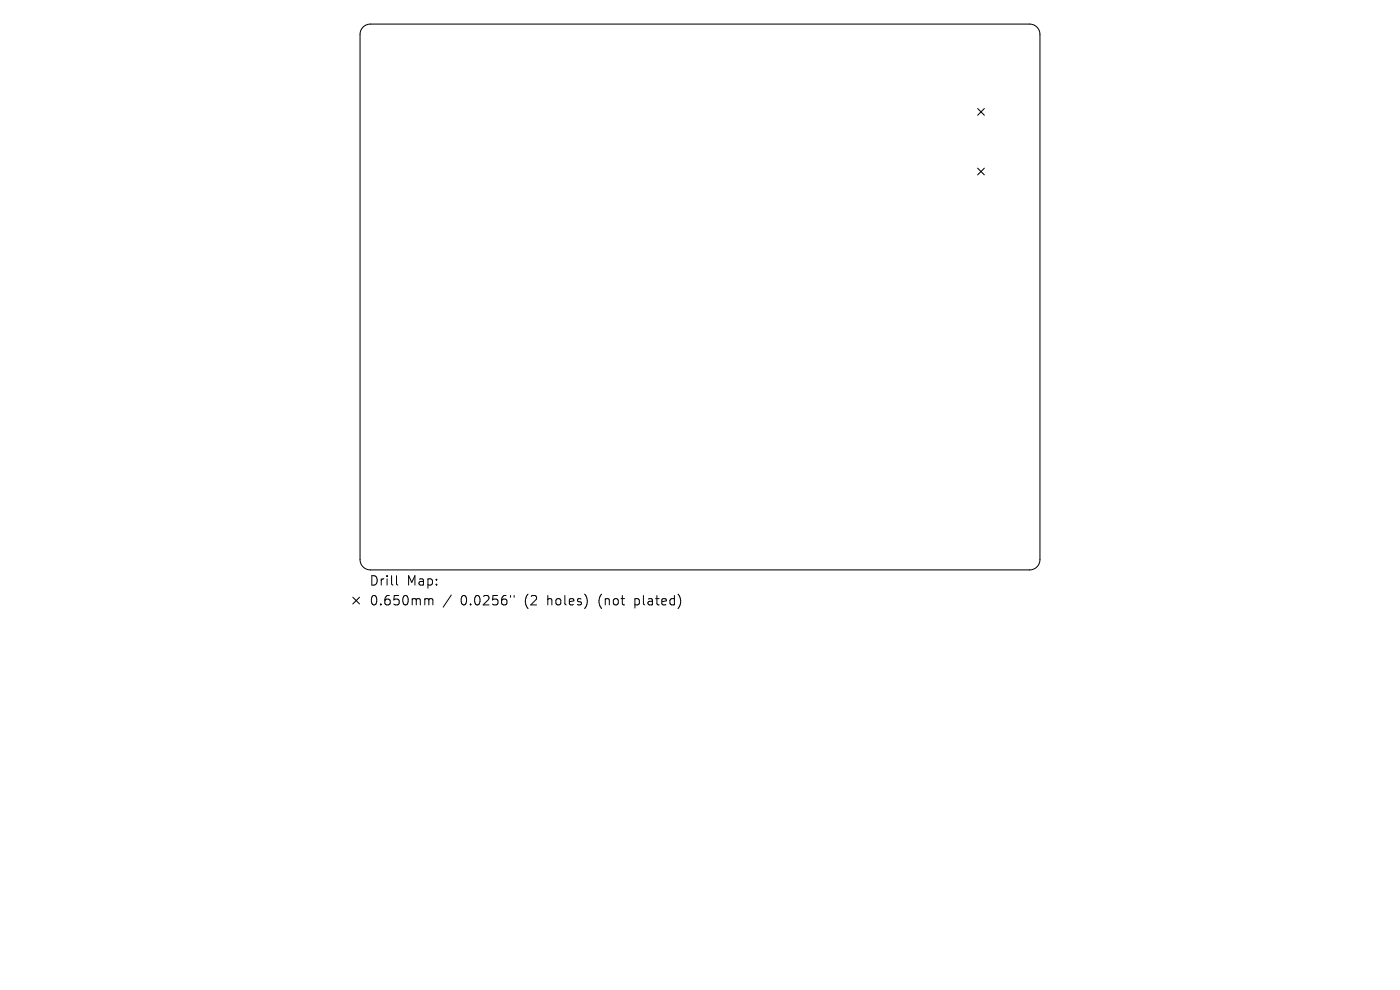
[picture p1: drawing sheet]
<svg xmlns="http://www.w3.org/2000/svg" width="297mm" height="210mm" viewBox="0 0 297 210" stroke-linecap="round" stroke-linejoin="round" font-family="sans-serif">
<defs><g id="words">
<g font-size="2.8">
<text x="78.3" y="124.5">Drill</text>
<text x="86.3" y="124.5">Map:</text>
<text x="78.3" y="128.7">0.650mm</text>
<text x="97.7" y="128.7">0.0256&quot;</text>
<text x="111.4" y="128.7">(2</text>
<text x="116.4" y="128.7">holes)</text>
<text x="127.5" y="128.7">(not</text>
<text x="135.3" y="128.7">plated)</text>
</g>
</g></defs>
<path d="M77 5.8l.6-.5 1-.2h139.8a2.19 2.19 0 0 1 2.2 2.2v111.4a2.19 2.19 0 0 1-2.2 2.2h-139.8a2.19 2.19 0 0 1-2.2-2.2v-111.4l.1-.8zM207.4 23l1.4 1.4M207.4 35.7l1.4 1.4M208.8 23l-1.4 1.4M208.8 35.7l-1.4 1.4M74.8 126.7l1.5 1.4M76.3 126.7l-1.5 1.4" fill="none" stroke="#000" stroke-width=".22"/>
<path d="M84.1 122.1v1.7l.3 .3M90.4 127l.5 .1 .1 .2M91 127.3l.3-.3 .4 .1 .1 1.2M91 127.3v1M95.7 126.2l-1.7 2.6M108.3 126.3v.4M109.1 126.3v.4" fill="none" stroke="#000" stroke-width=".21"/>
<use href="#words"/>
</svg>
